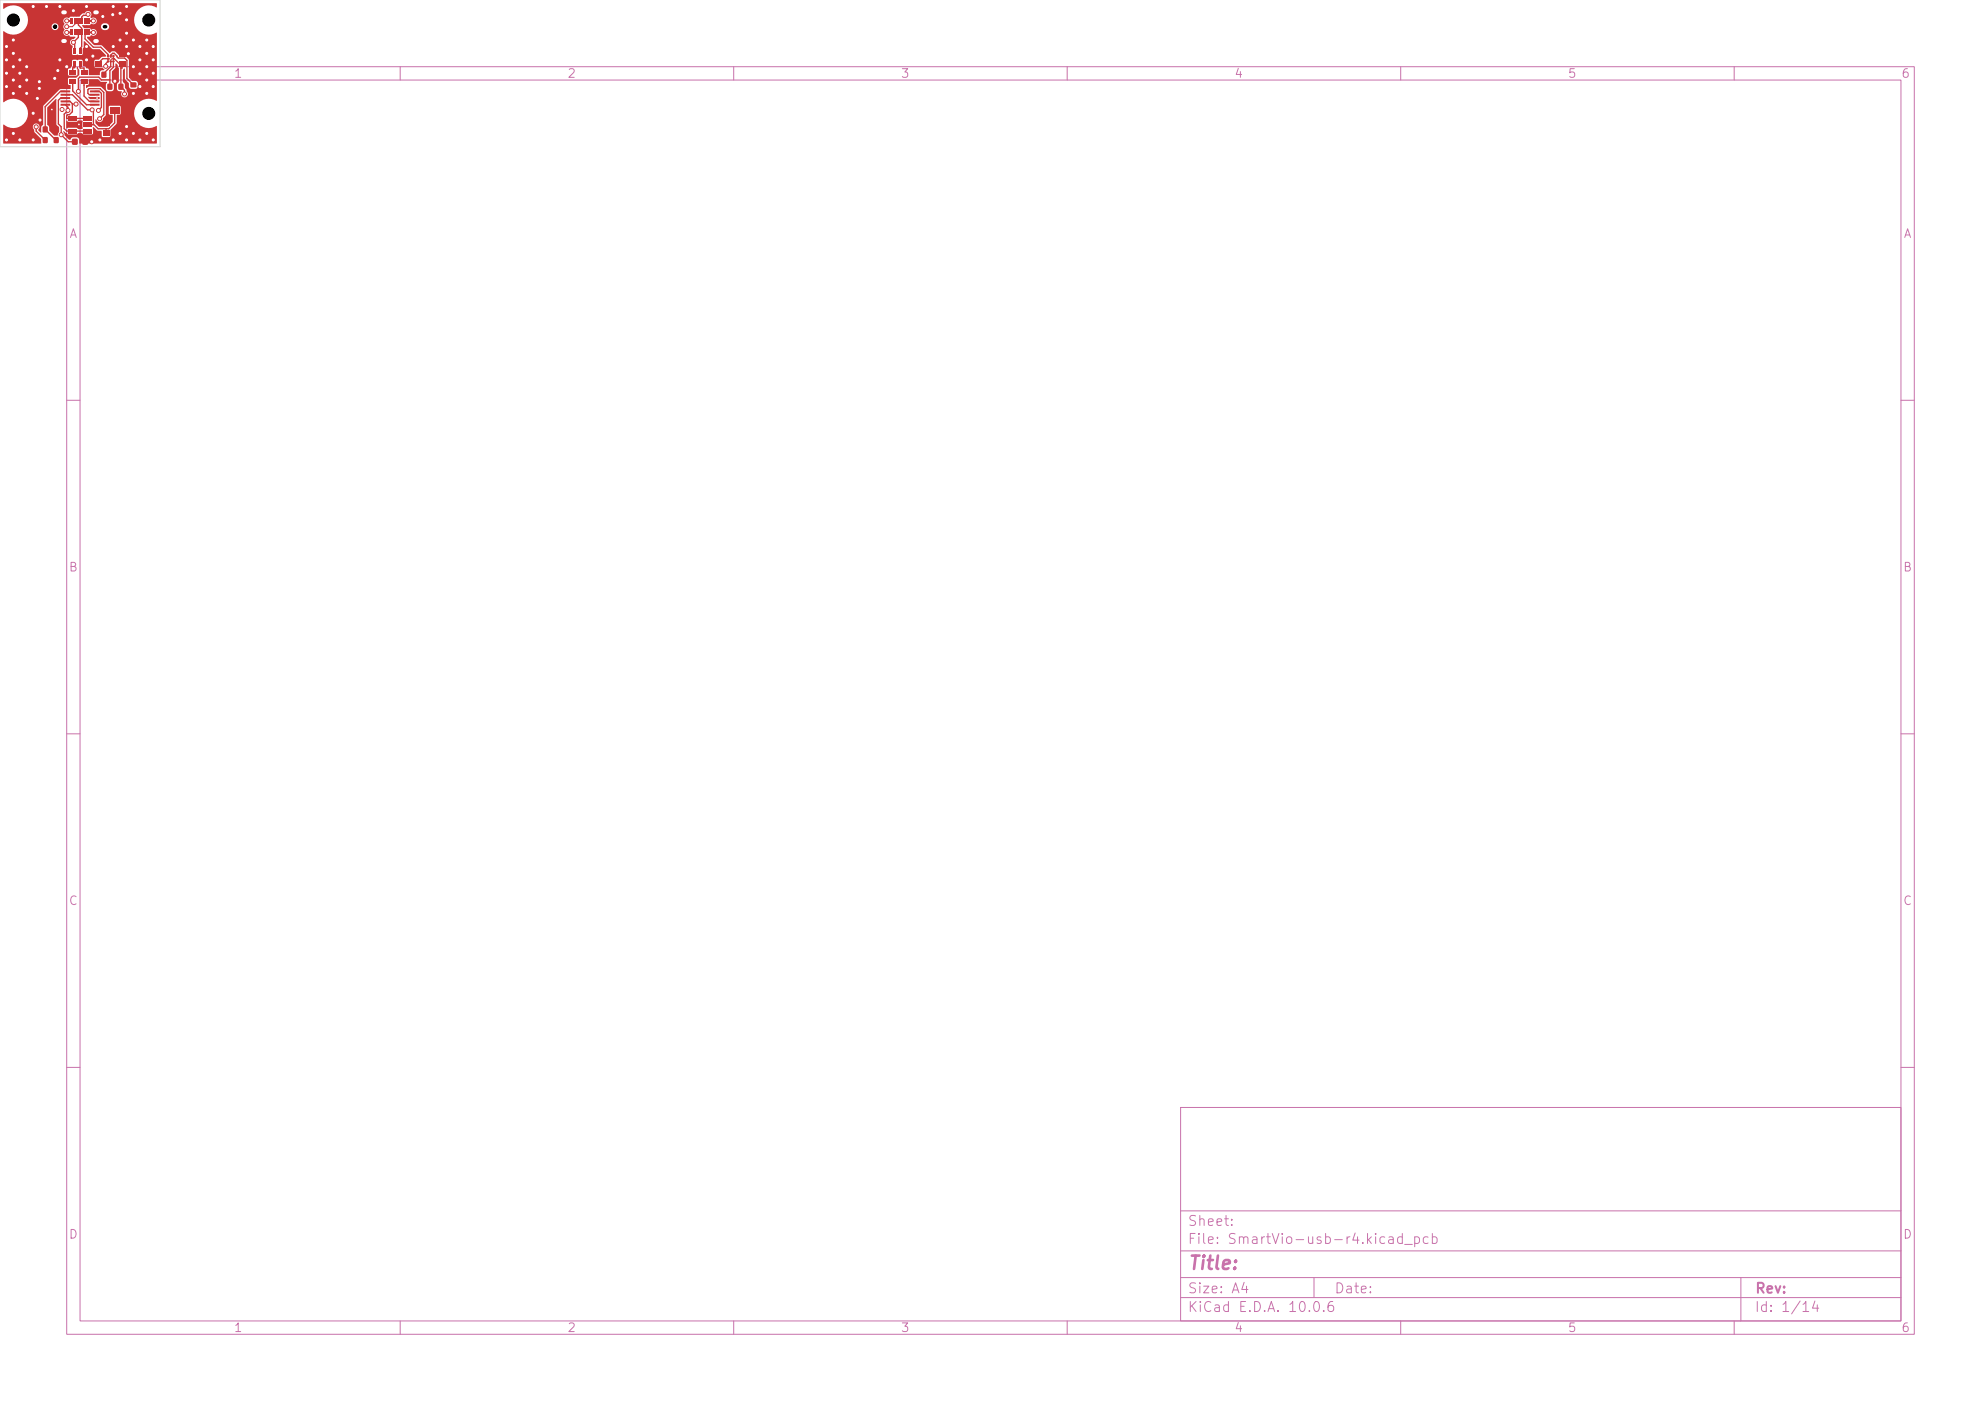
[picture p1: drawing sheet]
<svg xmlns="http://www.w3.org/2000/svg" width="297mm" height="210mm" viewBox="0 0 297 210" stroke-linecap="round" stroke-linejoin="round" font-family="sans-serif">
<defs><g id="words">
<text font-size="2" fill="#c872ab" x="178" y="190.8">Title:</text>
<g font-size="1.5" fill="#c872ab">
<text x="178" y="184.1">Sheet:</text>
<text x="178" y="186.8">File: SmartVio-usb-r4.kicad_pcb</text>
<text x="178" y="197">KiCad E.D.A. 10.0.6</text>
<text x="178" y="194.2">Size: A4</text>
<text x="200" y="194.2">Date:</text>
<text x="263" y="197">Id: 1/14</text>
<text x="263" y="194.2">Rev:</text>
</g>
<g font-size="1.3" fill="#c872ab">
<text x="35" y="12">1</text>
<text x="85" y="12">2</text>
<text x="135" y="12">3</text>
<text x="185" y="12">4</text>
<text x="235" y="12">5</text>
<text x="285" y="12">6</text>
<text x="10.3" y="36">A</text>
<text x="285.3" y="36">A</text>
<text x="10.2" y="86">B</text>
<text x="285.2" y="86">B</text>
<text x="10.2" y="136">C</text>
<text x="285.2" y="136">C</text>
<text x="10.2" y="186">D</text>
<text x="285.2" y="186">D</text>
<text x="35" y="200">1</text>
<text x="85" y="200">2</text>
<text x="135" y="200">3</text>
<text x="185" y="200">4</text>
<text x="235" y="200">5</text>
<text x="285" y="200">6</text>
</g>
</g></defs>
<g fill="none" stroke="#c872ab" stroke-width=".15">
<path d="M10 10h277v190h-277zM12 12h273v186h-273zM60 10v2M110 10v2M160 10v2M210 10v2M260 10v2M10 60h2M285 60h2M10 110h2M285 110h2M10 160h2"/>
<path d="M177 166h108v32h-108zM285 160h2M60 198v2M110 198v2M160 198v2M177 194.5h108M177 191.5h108M177 187.5h108M177 181.5h108M197 191.5v3M210 198v2M260 198v2"/>
<path d="M261 191.5v6.5"/>
</g>
<g fill="#c83434">
<path d="M13.5 15.6h1.4v.2l-1.4 .1z"/>
<path d="M13.5 15.1h1.4v.2l-1.4 .1z"/>
<path d="M13.5 14.6h1.4v.2l-1.4 .1z"/>
<path d="M13.5 14.1h1.4v.2l-1.4 .1z"/>
<path d="M13.5 13.6h1.4v.2l-1.4 .1z"/>
<path d="M9.1 13.6h1.4v.2l-1.4 .1z"/>
<path d="M9.1 14.1h1.4v.2l-1.4 .1z"/>
<path d="M9.1 14.6h1.4v.2l-1.4 .1z"/>
<path d="M9.1 15.1h1.4v.2l-1.4 .1z"/>
<path d="M9.1 15.6h1.4v.2l-1.4 .1z"/>
<path d="M6.4 19h.7v.8h-.7z"/>
<path d="M8.1 19h.7v.8h-.7z"/>
<path d="M16.1 12.6h.7v.8h-.7z"/>
<path d="M17.8 12.6h.7v.8h-.7z"/>
<path d="M10.2 17.5h1.2v.6h-1.2z"/>
<path d="M10.2 18.4h1.2v.6h-1.2z"/>
<path d="M10.2 19.4h1.2v.6h-1.2z"/>
<path d="M12.5 19.4h1.2v.6h-1.2z"/>
<path d="M12.5 18.4h1.2v.6h-1.2z"/>
<path d="M12.5 17.5h1.2v.6h-1.2z"/>
<path d="M10.4 10.5h1v.6h-1z"/>
<path d="M10.4 11.9h1v.6h-1z"/>
<path d="M16.5 16.1h1.4v.9h-1.4z"/>
<path d="M16.5 14.2h1.4v1h-1.4z"/>
<path d="M19.6 12.4h.8v.7h-.8z"/>
<path d="M19.6 10.7h.8v.7h-.8z"/>
<path d="M17.8 9.2h.9v.8h-.9z"/>
<path d="M17.8 7.7h.9v.8h-.9z"/>
<path d="M14.4 9.2h.8v.8h-.8z"/>
<path d="M14.4 7.7h.8v.8h-.8z"/>
<path d="M15.2 10.8h.7v.8h-.7z"/>
<path d="M16.9 10.8h.7v.8h-.7z"/>
<path d="M9.1 2.7h.3v.9h-.3z"/>
<path d="M10.6 2.7h.3v.9h-.3z"/>
<path d="M11.1 2.7h.3v.9h-.3z"/>
<path d="M11.6 2.7h.3v.9h-.3z"/>
<path d="M12.1 2.7h.3v.9h-.3z"/>
<path d="M12.6 2.7h.3v.9h-.3z"/>
<path d="M13.1 2.7h.3v.9h-.3z"/>
<path d="M14.6 2.7h.3v.9h-.3z"/>
<path d="M14.6 4.4h.3v.9h-.3z"/>
<path d="M13.1 4.4h.3v.9h-.3z"/>
<path d="M12.6 4.4h.3v.9h-.3z"/>
<path d="M12.1 4.4h.3v.9h-.3z"/>
<path d="M11.6 4.4h.3v.9h-.3z"/>
<path d="M11.1 4.4h.3v.9h-.3z"/>
<path d="M10.6 4.4h.3v.9h-.3z"/>
<path d="M9.1 4.4h.3v.9h-.3z"/>
</g>
<path d="M9.5 1.9h.2M9.5 6.2h.2M14.3 1.9h.2M14.3 6.2h.2" fill="none" stroke="#c83434" stroke-width="1.1"/>
<g fill="#c83434" stroke="#c83434" stroke-width=".15">
<circle cx="16.2" cy="9.2" r=".11"/>
<circle cx="16.2" cy="8.8" r=".11"/>
<circle cx="16.2" cy="8.4" r=".12"/>
<circle cx="16.6" cy="9.2" r=".11"/>
<circle cx="16.6" cy="8.8" r=".11"/>
<circle cx="16.6" cy="8.4" r=".12"/>
<circle cx="17" cy="9.2" r=".11"/>
<circle cx="17" cy="8.8" r=".11"/>
<circle cx="17" cy="8.4" r=".12"/>
</g>
<g fill="#c83434">
<path d="M12.1 10.5h1v.6h-1z"/>
<path d="M12.1 11.9h1v.6h-1z"/>
<path d="M10.8 20.8h.8v.9h-.8z"/>
<path d="M12.4 20.8h.8v.9h-.8z"/>
<path d="M11.8 7.3h.4v.8h-.4z"/>
<path d="M11 7.3h.4v.8h-.4z"/>
<path d="M11 9.2h.4v.7h-.4z"/>
<path d="M11.8 9.2h.4v.7h-.4z"/>
<path d="M6.4 20.6h.7v.8h-.7z"/>
<path d="M8.1 20.6h.7v.8h-.7z"/>
<path d="M15.4 19.6h.9v.8h-.9z"/>
<path d="M15.4 18.1h.9v.8h-.9z"/>
</g>
<g fill="#c83434" stroke="#c83434" stroke-width=".15">
<circle cx="2" cy="12" r=".3"/>
<circle cx="2" cy="20" r=".3"/>
<circle cx="2" cy="6" r=".3"/>
<circle cx="2" cy="14" r=".3"/>
<circle cx="20" cy="14" r=".3"/>
<circle cx="3" cy="9" r=".3"/>
<circle cx="7" cy="1" r=".3"/>
<circle cx="22" cy="10" r=".3"/>
<circle cx="15.4" cy="2.5" r=".3"/>
<circle cx="4" cy="14" r=".3"/>
<circle cx="5" cy="1" r=".3"/>
<circle cx="13.9" cy="8.4" r=".3"/>
<circle cx="22" cy="20" r=".3"/>
<circle cx="18" cy="6" r=".3"/>
<circle cx="17" cy="7" r=".3"/>
<circle cx="23" cy="7" r=".3"/>
<circle cx="19" cy="21" r=".3"/>
<circle cx="7.8" cy="16.4" r=".13"/>
<circle cx="5.9" cy="12.2" r=".3"/>
<circle cx="19" cy="7" r=".3"/>
<circle cx="11.8" cy="18.7" r=".12"/>
<circle cx="13" cy="9" r=".3"/>
<circle cx="21" cy="7" r=".3"/>
<circle cx="22" cy="12" r=".3"/>
<circle cx="1" cy="9" r=".3"/>
<circle cx="22" cy="8" r=".3"/>
<circle cx="1" cy="7" r=".3"/>
<circle cx="18" cy="2" r=".3"/>
<circle cx="5.9" cy="13.2" r=".3"/>
<circle cx="15" cy="21" r=".3"/>
<circle cx="19" cy="19" r=".3"/>
<circle cx="22" cy="6" r=".3"/>
<circle cx="21" cy="9" r=".3"/>
<circle cx="4" cy="12" r=".3"/>
<circle cx="23" cy="21" r=".3"/>
<circle cx="21" cy="13" r=".3"/>
<circle cx="17.2" cy="12.2" r=".3"/>
<circle cx="17" cy="1" r=".3"/>
<circle cx="20" cy="10" r=".3"/>
<circle cx="21" cy="11.1" r=".3"/>
<circle cx="1" cy="21" r=".3"/>
<circle cx="4" cy="10" r=".3"/>
<circle cx="8.2" cy="11.8" r=".3"/>
<circle cx="11" cy="1.6" r=".3"/>
<circle cx="23" cy="9" r=".3"/>
<circle cx="1" cy="13" r=".3"/>
<circle cx="23" cy="13" r=".3"/>
<circle cx="9" cy="9" r=".3"/>
<circle cx="3" cy="13" r=".3"/>
<circle cx="17" cy="21" r=".3"/>
<circle cx="2" cy="10" r=".3"/>
<circle cx="13" cy="1" r=".3"/>
<circle cx="6" cy="18" r=".3"/>
<circle cx="5" cy="17" r=".3"/>
<circle cx="9" cy="1" r=".3"/>
<circle cx="3" cy="11" r=".3"/>
<circle cx="19" cy="3" r=".3"/>
<circle cx="16.6" cy="8.8" r=".12"/>
<circle cx="1" cy="11" r=".3"/>
<circle cx="22" cy="14" r=".3"/>
<circle cx="8.7" cy="10.6" r=".3"/>
<circle cx="16.9" cy="2.2" r=".3"/>
<circle cx="19" cy="1" r=".3"/>
<circle cx="5" cy="21" r=".3"/>
<circle cx="23" cy="11" r=".3"/>
<circle cx="14.5" cy="14.7" r=".12"/>
<circle cx="5.6" cy="14.8" r=".3"/>
<circle cx="21" cy="21" r=".3"/>
<circle cx="19" cy="5" r=".3"/>
<circle cx="10" cy="10" r=".3"/>
<circle cx="13" cy="7" r=".3"/>
<circle cx="13.8" cy="21.3" r=".3"/>
<circle cx="19.2" cy="8.1" r=".3"/>
<circle cx="2" cy="8" r=".3"/>
<circle cx="18" cy="20" r=".3"/>
<circle cx="20" cy="6" r=".3"/>
<circle cx="3" cy="21" r=".3"/>
<circle cx="20" cy="20" r=".3"/>
<circle cx="14.9" cy="17.8" r=".3"/>
<circle cx="14.8" cy="16.6" r=".3"/>
<circle cx="13.8" cy="16.5" r=".3"/>
<circle cx="9.2" cy="20.2" r=".3"/>
<circle cx="5.4" cy="19" r=".3"/>
<circle cx="11.4" cy="15.6" r=".3"/>
<circle cx="10.2" cy="16.5" r=".3"/>
<circle cx="9.3" cy="16.4" r=".3"/>
<circle cx="11.7" cy="13.7" r=".3"/>
<circle cx="18.7" cy="14.1" r=".3"/>
<circle cx="10" cy="3.1" r=".3"/>
<circle cx="14" cy="3.1" r=".3"/>
<circle cx="10" cy="4.9" r=".3"/>
<circle cx="14" cy="4.9" r=".3"/>
<circle cx="10" cy="4" r=".3"/>
<circle cx="15.8" cy="9.9" r=".3"/>
<circle cx="11" cy="6.4" r=".3"/>
<circle cx="13.2" cy="2.1" r=".3"/>
</g>
<g fill="none" stroke="#c83434" stroke-width=".2">
<path d="M5.4 19v.7l1.4 1.3M9.8 15.2h.7l.3 .3v1.3l-.4 .4h-.3l-.1 .1v.5h3.2M9.8 14.2h1.1l2.2 2.3h.7l.2 .2v2h-.8M9.8 13.7h-.7l-2.3 2.3v3.4l1.6 1.6M9.8 14.7h-.7l-.4 .3v3.6l.5 .4v1.2l1 1.1h1M9.8 15.7l.4 .4v.4l-.6 .6v2.2l.4 .4h3.2M10.8 15.6h.6M10.9 12.2v1.4l2.1 2.1h1.2M11.2 9.5v.7h-.3v.6M11.8 3.1v.7l.4 .5v2.7l-.2 .3v.4M11.8 4.9v.7l-.8 .8 .2 .2v1.1M12 9.5v.7h.6v.6"/>
<path d="M12.6 12.2v2.2l.8 .8h.8M12.7 4.9v.9l1.3 1.3h1.1l1.1 1.1v.2M13.2 2.2l-.1 .1h-.6l-.3 .3v.5M14 18.6h.1M14.2 14.2h-.8l-.2-.2v-.5l.1-.2h1.7l.6 .6v3.3l-.7 .6M14.2 13.7h.7l.3 .3v2.1l-.4 .5M15.9 19.3v.7M16.2 8.8h-.8l-.6 .6v.2M16.2 9.2l-.4 .4v.3M16.5 12h-1.3l-.4-.4h-2.8l-.3 .2v1.9M16.6 8.4l.3-.4h.2l.6 .7h1l.3 .3v2.8l1 .9M16.6 9.2v.8l-1 1v.2"/>
<path d="M17 9.2v.9l-.5 .5v2.4M17 8.4v.4h.1l1 1v3.2l.6 .5v.6M17.2 16.5v1.9l-.9 .9h-1.6l-.7-.7M18.3 9.6v.6h-.2"/>
</g>
<path d="M5.6 14.8h1.4M5.9 13.3h1.1M5.9 12.3h1.1M7 11.8h1.2M8.7 10.6l-1.7 .7M14.8 8.1l-.9 .3M15.4 2.5l-.7 .6M17.2 11.2v1M18.3 8.1h.9M20 11.1h1M12.8 21.3h.9" fill="none" stroke="#c83434" stroke-width=".25"/>
<path d="M10 4.9h.8M10 3.1h.8M13.3 4.9h.7M13.3 3.1h.7" fill="none" stroke="#c83434" stroke-width=".3"/>
<path d="M11.2 3.1v.5l-.4 .4h-.8" fill="none" stroke="#c83434" stroke-width=".15"/>
<g fill="#c83434">
<path d="M.5 .5h23v.6a2.22 2.22 0 0 0-3.4 1.9 2.22 2.22 0 0 0 3.4 1.9v10.2a2.22 2.22 0 0 0-3.4 1.9 2.22 2.22 0 0 0 3.4 1.9v2.6h-11.6v-.6l-.2-.2-.8-.1-.3 .3h-.2l-.7-.6-.2-.5 .1-.1 .6 .5h1.3l.2-.2h.6l.2 .2h1.3l.1-.2 .1-.7a.14 .14 0 0 1-.1-.1 .14 .14 0 0 1 .1-.1l.6 .5h.6v.8l.2 .1h1.1l.1-1 .9-1v-1.3h.5l.1-.1v-1.1l-.2-.2h-1.4l-.2 .2v1.1l.1 .1h.5v1.1l-.7 .7h-1.4l-.5-.6v-.5h.1a.52 .52 0 0 0 .6 .4 .52 .52 0 0 0 .5-.6l.4-.5-.1-3.5-.8-.7h-1.7l-.4 .2v-.4l.4-.2v-.7h1.4l.4 .4h.9l-.1 .4v.8l.3 .2 .7-.1 .2-.2v-.7l-.3-.4v-1.6l.5-.5 .1-.7 .2 .2 .1 .3 .1 .2v2.1l-.3 .3v.8l.3 .3h.5a.53 .53 0 0 0 0 .8 .53 .53 0 0 0 .7-.1 .53 .53 0 0 0 0-.7l-.1-.3-.2-.3v-.5l-.3-.3v-1.8l.2-.2h.1v1.6l.6 .6 .1 .7 .3 .1h.8l.2-.2v-.7l-.3-.3h-.6l-.5-.5v-2.7l-.5-.5h-.9l-.6-.6a.65 .65 0 0 0-.8 .2l-1.3-1.2h-1.1l-1-1.1v-.2h.4a.25 .25 0 0 1 .2-.2 .25 .25 0 0 1 .2 .1 .51 .51 0 0 0 .6-.7 .51 .51 0 0 0-.8-.2l-.2-.3h-.9l-.2-.3h2.7l.2 .5a.62 .62 0 0 0 .7 .1 .62 .62 0 0 0 .4-.6l-.2-.3a.66 .66 0 0 0-1.1 .3h-2.7l-.1-.1h1.2a.25 .25 0 0 1 .2-.3 .25 .25 0 0 1 .2 .1 .51 .51 0 0 0 .6-.6 .51 .51 0 0 0-.8-.3l-.1-.1a.53 .53 0 0 0-.1-.8 .53 .53 0 0 0-.8 .2l-.4 .1-.4 .4h-1.4a.25 .25 0 0 1-.2 .2 .25 .25 0 0 1-.2-.1 .56 .56 0 0 0-.6 .4 .56 .56 0 0 0 .2 .6 .63 .63 0 0 0 0 .9 .52 .52 0 0 0-.1 .7 .52 .52 0 0 0 .7 .1l.2 .2h.8l-.3 .3a.53 .53 0 0 0-.5 .5 .53 .53 0 0 0 .4 .6l-.1 1.2 .1 .1h1.4l.3-2 1.2 1.1 1.2 .1 .9 .9v.2h-.6l-.5 .4-.5 .1-.1 .1v1l1.2 .1 .3 .2-.7 .3v.6l-1.7-.1v-.8l-.4-.2a.38 .38 0 0 0-.5-.3v-.8l-.1-.1h-1.4l-.1 .9-.2 .3-.4 .2v.8l.2 .1h1.2v-.9l-.1-.2 .1-.2 .3 .5v.8l-.4 .4h-1.1l-.2 .1v.8l.4 .2v.5l-1.6 .1-2.5 2.4v2.9l-.3 .3v.9h-.1l-.4-.4a.52 .52 0 0 0 .1-.8 .52 .52 0 0 0-.8 0 .52 .52 0 0 0 .1 .8l.1 .3 1 1v.7h-5.7v-2.8a2.21 2.21 0 0 0 3.1-.2 2.21 2.21 0 0 0 0-3 2.21 2.21 0 0 0-3.1-.2v-10.6a2.31 2.31 0 0 0 3.5-.8h3.7v.2a.51 .51 0 0 0 .8 .3 .51 .51 0 0 0 0-.8 .51 .51 0 0 0-.8 .3h-3.7v-.1a2.25 2.25 0 0 0-.8-2.6 2.25 2.25 0 0 0-2.7 .1z"/>
<path d="M8.3 14.8l.2 .1-.1 3.7 .5 .6v.6l-.2 .5h-.5l-.8-.7v-.6l-.3-.3v-2.6z"/>
<path d="M10 18.1l.2 .2h1.3l.2-.2h.6l.1 1.1-.1 .1h-.6l-.2-.2-1.5 .1z"/>
<path d="M13.2 14.5l1.6 .1 .1 .2h-1.4z"/>
</g>
<path d="M0 0h24v22h-24z" fill="none" stroke="#d0d2cd" stroke-width=".15"/>
<g fill="#fff" stroke="#fff" stroke-width=".15">
<circle cx="2" cy="12" r=".15"/>
<circle cx="2" cy="20" r=".15"/>
<circle cx="2" cy="6" r=".15"/>
<circle cx="2" cy="14" r=".15"/>
<circle cx="20" cy="14" r=".15"/>
<circle cx="3" cy="9" r=".15"/>
<circle cx="7" cy="1" r=".15"/>
<circle cx="22" cy="10" r=".15"/>
<circle cx="15.4" cy="2.5" r=".15"/>
<circle cx="4" cy="14" r=".15"/>
<circle cx="5" cy="1" r=".15"/>
<circle cx="13.9" cy="8.4" r=".15"/>
<circle cx="22" cy="20" r=".15"/>
<circle cx="18" cy="6" r=".15"/>
<circle cx="17" cy="7" r=".15"/>
<circle cx="23" cy="7" r=".15"/>
<circle cx="19" cy="21" r=".15"/>
<circle cx="7.8" cy="16.4" r=".05"/>
<circle cx="5.9" cy="12.3" r=".15"/>
<circle cx="19" cy="7" r=".15"/>
<circle cx="11.8" cy="18.7" r=".05"/>
<circle cx="13" cy="9" r=".15"/>
<circle cx="21" cy="7" r=".15"/>
<circle cx="22" cy="12" r=".15"/>
<circle cx="1" cy="9" r=".15"/>
<circle cx="22" cy="8" r=".15"/>
<circle cx="1" cy="7" r=".15"/>
<circle cx="18" cy="2" r=".15"/>
<circle cx="5.9" cy="13.3" r=".15"/>
<circle cx="15" cy="21" r=".15"/>
<circle cx="19" cy="19" r=".15"/>
<circle cx="22" cy="6" r=".15"/>
<circle cx="21" cy="9" r=".15"/>
<circle cx="4" cy="12" r=".15"/>
<circle cx="23" cy="21" r=".15"/>
<circle cx="21" cy="13" r=".15"/>
<circle cx="17.2" cy="12.2" r=".15"/>
<circle cx="17" cy="1" r=".15"/>
<circle cx="20" cy="10" r=".15"/>
<circle cx="21" cy="11.1" r=".15"/>
<circle cx="1" cy="21" r=".15"/>
<circle cx="4" cy="10" r=".15"/>
<circle cx="8.2" cy="11.7" r=".15"/>
<circle cx="11" cy="1.6" r=".15"/>
<circle cx="23" cy="9" r=".15"/>
<circle cx="1" cy="13" r=".15"/>
<circle cx="23" cy="13" r=".15"/>
<circle cx="9" cy="9" r=".15"/>
<circle cx="3" cy="13" r=".15"/>
<circle cx="17" cy="21" r=".15"/>
<circle cx="2" cy="10" r=".15"/>
<circle cx="13" cy="1" r=".15"/>
<circle cx="6" cy="18" r=".15"/>
<circle cx="5" cy="17" r=".15"/>
<circle cx="9" cy="1" r=".15"/>
<circle cx="3" cy="11" r=".15"/>
<circle cx="19" cy="3" r=".15"/>
<circle cx="16.6" cy="8.8" r=".05"/>
<circle cx="1" cy="11" r=".15"/>
<circle cx="22" cy="14" r=".15"/>
<circle cx="8.7" cy="10.6" r=".15"/>
<circle cx="16.9" cy="2.2" r=".15"/>
<circle cx="19" cy="1" r=".15"/>
<circle cx="5" cy="21" r=".15"/>
<circle cx="23" cy="11" r=".15"/>
<circle cx="14.6" cy="14.7" r=".05"/>
<circle cx="5.6" cy="14.7" r=".15"/>
<circle cx="21" cy="21" r=".15"/>
<circle cx="19" cy="5" r=".15"/>
<circle cx="10" cy="10" r=".15"/>
<circle cx="13" cy="7" r=".15"/>
<circle cx="13.7" cy="21.3" r=".15"/>
<circle cx="19.3" cy="8" r=".15"/>
<circle cx="2" cy="8" r=".15"/>
<circle cx="18" cy="20" r=".15"/>
<circle cx="20" cy="6" r=".15"/>
<circle cx="3" cy="21" r=".15"/>
<circle cx="20" cy="20" r=".15"/>
<circle cx="14.9" cy="17.8" r=".15"/>
<circle cx="14.8" cy="16.6" r=".15"/>
<circle cx="13.8" cy="16.5" r=".15"/>
<circle cx="9.2" cy="20.2" r=".15"/>
<circle cx="5.4" cy="19" r=".15"/>
<circle cx="11.4" cy="15.6" r=".15"/>
<circle cx="10.2" cy="16.5" r=".15"/>
<circle cx="9.3" cy="16.4" r=".15"/>
<circle cx="11.7" cy="13.7" r=".15"/>
<circle cx="18.7" cy="14.1" r=".15"/>
<circle cx="10" cy="3.1" r=".15"/>
<circle cx="14" cy="3.1" r=".15"/>
<circle cx="10" cy="4.9" r=".15"/>
<circle cx="14" cy="4.9" r=".15"/>
<circle cx="10" cy="4" r=".15"/>
<circle cx="15.8" cy="9.9" r=".15"/>
<circle cx="11" cy="6.3" r=".15"/>
<circle cx="13.2" cy="2.1" r=".15"/>
</g>
<g fill="#000" stroke="#000" stroke-width=".15">
<circle cx="2" cy="3" r=".9"/>
<circle cx="8.3" cy="4" r=".26"/>
<circle cx="22.3" cy="17" r=".9"/>
<circle cx="22.3" cy="3" r=".9"/>
</g>
<path d="M15.7 4h.2" fill="none" stroke="#000" stroke-width=".52"/>
<path d="M9.5 1.9h.2M9.5 6.2h.2M14.3 1.9h.2M14.3 6.2h.2" fill="none" stroke="#fff" stroke-width=".6"/>
<use href="#words"/>
</svg>
